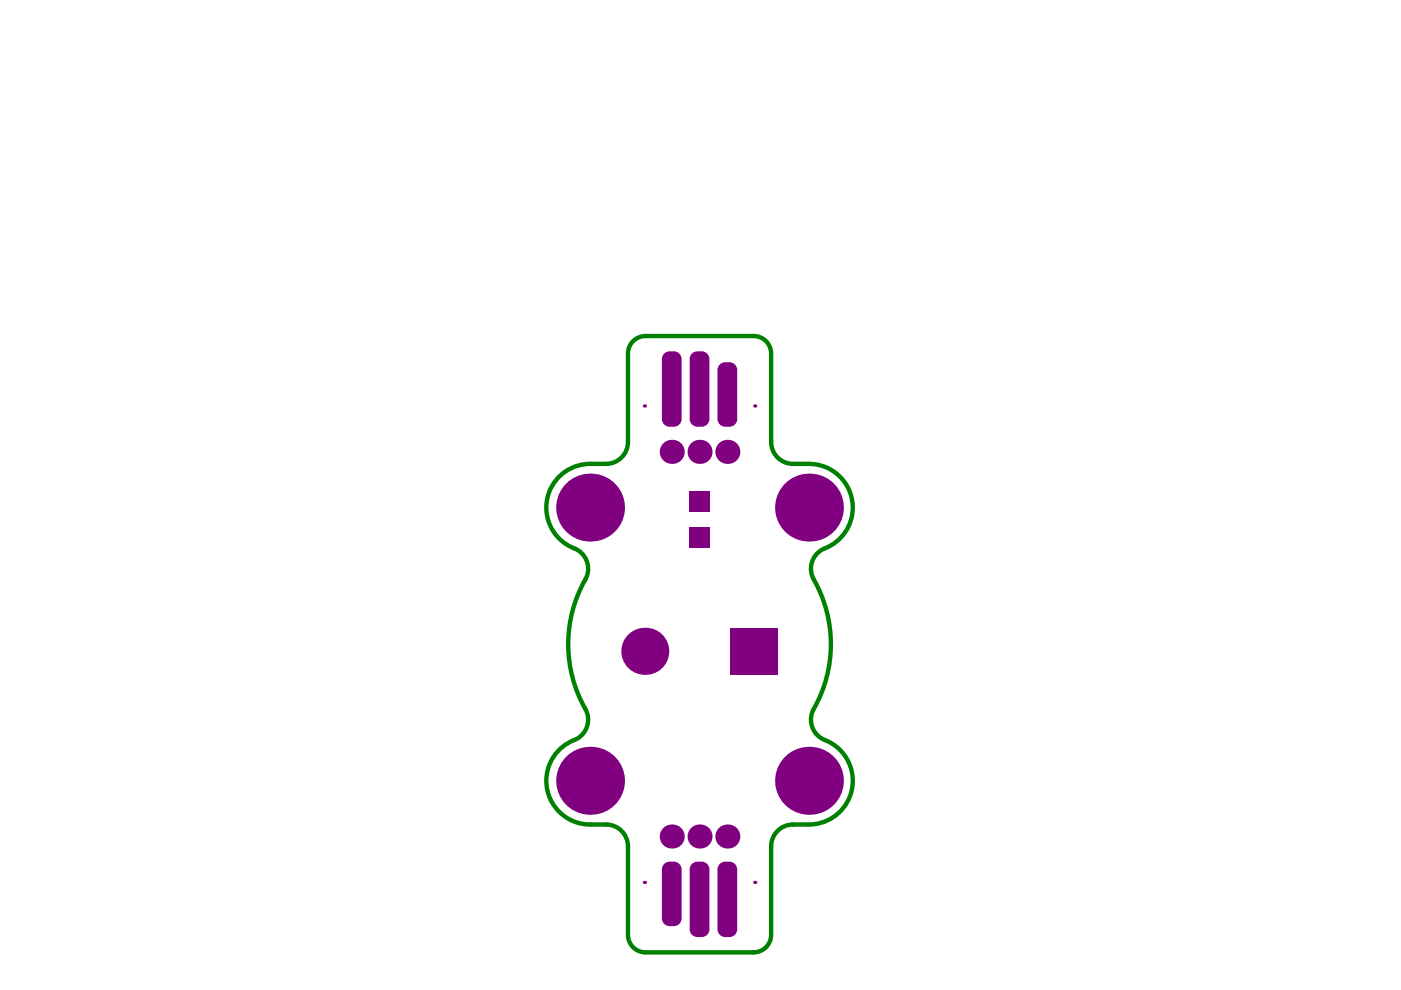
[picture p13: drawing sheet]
<svg xmlns="http://www.w3.org/2000/svg" width="297mm" height="210mm" viewBox="0 0 297 210" stroke-linecap="round" stroke-linejoin="round" font-family="sans-serif">
<path d="M134.2 72.3a3.7 3.7 0 0 1 2.7-1.1h22.9a3.7 3.7 0 0 1 3.7 3.8v18.7a4.6 4.6 0 0 0 4.6 4.7 14.2 14.2 0 0 1 7.6 .9 9.3 9.3 0 0 1 5.1 9.1 9.3 9.3 0 0 1-6.5 8.1 4.6 4.6 0 0 0-1.8 6.4 28 28 0 0 1-.2 28 4.6 4.6 0 0 0 2.6 6 9.3 9.3 0 0 1 5.7 10.5 9.3 9.3 0 0 1-9.3 7.4 8.4 8.4 0 0 0-5.5 .6 4.6 4.6 0 0 0-2.3 4v18.8a3.7 3.7 0 0 1-3.7 3.7h-22.9a3.7 3.7 0 0 1-3.8-3.7v-18.8a4.6 4.6 0 0 0-4.6-4.6 14.2 14.2 0 0 1-7.5-1 9.3 9.3 0 0 1-5.1-9 9.3 9.3 0 0 1 6.5-8.2 4.6 4.6 0 0 0 1.7-6.3 28 28 0 0 1 .3-28 4.6 4.6 0 0 0-2.7-6 9.3 9.3 0 0 1-5.7-10.5 9.3 9.3 0 0 1 9.3-7.4 8.4 8.4 0 0 0 5.5-.7 4.6 4.6 0 0 0 2.3-4v-18.7a3.7 3.7 0 0 1 1.1-2.7z" fill="none" stroke="#008000" stroke-width=".93"/>
<g fill="#800080">
<path d="M148.8 182.7v1.6zM148.8 182.7a1.63 1.63 0 0 1 1.6 1.6h-1.6z"/>
<path d="M146.2 184.3h1.7zM146.7 183.2l.7-.4 .5-.1v1.6h-1.7l.1-.4z"/>
<path d="M147.9 197.1v1.6zM146.2 197.1h1.7v1.6a1.63 1.63 0 0 1-1.7-1.6z"/>
<path d="M148.8 197.1h1.6zM148.8 197.1h1.6a1.63 1.63 0 0 1-1.6 1.6z"/>
<path d="M142.9 182.7v1.6zM142.9 182.7a1.63 1.63 0 0 1 1.6 1.6h-1.6z"/>
<path d="M140.3 184.3h1.7zM140.8 183.2l.7-.4 .5-.1v1.6h-1.7l.1-.4z"/>
<path d="M142 194.7v1.7zM140.3 194.7h1.7v1.7a1.63 1.63 0 0 1-1.7-1.7z"/>
<path d="M142.9 194.7h1.6zM142.9 194.7h1.6a1.63 1.63 0 0 1-1.6 1.7z"/>
<path d="M154.7 182.7v1.6zM154.7 182.7a1.63 1.63 0 0 1 1.6 1.6h-1.6z"/>
<path d="M152.1 184.3h1.7zM152.6 183.2l.7-.4 .5-.1v1.6h-1.7l.1-.4z"/>
<path d="M153.8 197.1v1.6zM152.1 197.1h1.7v1.6a1.63 1.63 0 0 1-1.7-1.6z"/>
<path d="M154.7 197.1h1.6zM154.7 197.1h1.6a1.63 1.63 0 0 1-1.6 1.6z"/>
<path d="M147.9 88.8v1.7zM146.2 88.8h1.7v1.7a1.63 1.63 0 0 1-1.7-1.7z"/>
<path d="M148.8 88.8h1.6zM148.8 88.8h1.6a1.63 1.63 0 0 1-1.6 1.7z"/>
<path d="M148.8 74.5v1.6zM148.8 74.5a1.63 1.63 0 0 1 1.6 1.6h-1.6z"/>
<path d="M146.2 76.1h1.7zM146.7 75l.7-.5h.5v1.6h-1.7l.1-.4z"/>
<path d="M153.8 88.8v1.7zM152.1 88.8h1.7v1.7a1.63 1.63 0 0 1-1.7-1.7z"/>
<path d="M154.7 88.8h1.6zM154.7 88.8h1.6a1.63 1.63 0 0 1-1.6 1.7z"/>
<path d="M154.7 76.8v1.6zM154.7 76.8a1.63 1.63 0 0 1 1.6 1.6h-1.6z"/>
<path d="M152.1 78.4h1.7zM152.6 77.3l.7-.4 .5-.1v1.6h-1.7l.1-.4z"/>
<path d="M142 88.8v1.7zM140.3 88.8h1.7v1.7a1.63 1.63 0 0 1-1.7-1.7z"/>
<path d="M142.9 88.8h1.6zM142.9 88.8h1.6a1.63 1.63 0 0 1-1.6 1.7z"/>
<path d="M142.9 74.5v1.6zM142.9 74.5a1.63 1.63 0 0 1 1.6 1.6h-1.6z"/>
<path d="M140.3 76.1h1.7zM140.8 75l.7-.5h.5v1.6h-1.7l.1-.4z"/>
<circle cx="136.6" cy="187.1" r=".35"/>
<circle cx="160" cy="187.1" r=".35"/>
<circle cx="154.2" cy="177.4" r="2.56"/>
<circle cx="148.3" cy="177.4" r="2.56"/>
<circle cx="142.4" cy="177.4" r="2.56"/>
<circle cx="171.5" cy="165.5" r="7.2"/>
<circle cx="125.1" cy="165.5" r="7.2"/>
<circle cx="136.7" cy="138.1" r="5"/>
<circle cx="125.1" cy="107.6" r="7.2"/>
<circle cx="171.5" cy="107.6" r="7.2"/>
<circle cx="142.4" cy="95.8" r="2.56"/>
<circle cx="148.3" cy="95.8" r="2.56"/>
<circle cx="154.2" cy="95.8" r="2.56"/>
<circle cx="160" cy="86.1" r=".35"/>
<circle cx="136.6" cy="86.1" r=".35"/>
</g>
<g fill="#800080">
<path d="M154.9 133.1h10v10h-10z" fill-rule="evenodd"/>
<path d="M146.2 184.3l1.7-1.6h.9l1.6 1.6v12.8l-1.6 1.6h-.9l-1.7-1.6z" fill-rule="evenodd"/>
<path d="M140.3 184.3l1.7-1.6h.9l1.6 1.6v10.4l-1.6 1.7h-.9l-1.7-1.7z" fill-rule="evenodd"/>
<path d="M152.1 184.3l1.7-1.6h.9l1.6 1.6v12.8l-1.6 1.6h-.9l-1.7-1.6z" fill-rule="evenodd"/>
<path d="M146.2 76.1l1.7-1.6h.9l1.6 1.6v12.7l-1.6 1.7h-.9l-1.7-1.7z" fill-rule="evenodd"/>
<path d="M152.1 78.4l1.7-1.6h.9l1.6 1.6v10.4l-1.6 1.7h-.9l-1.7-1.7z" fill-rule="evenodd"/>
<path d="M140.3 76.1l1.7-1.6h.9l1.6 1.6v12.7l-1.6 1.7h-.9l-1.7-1.7z" fill-rule="evenodd"/>
<path d="M146.1 111.7h4.4v4.4h-4.4z" fill-rule="evenodd"/>
<path d="M146.1 104h4.4v4.4h-4.4z" fill-rule="evenodd"/>
</g>
</svg>
